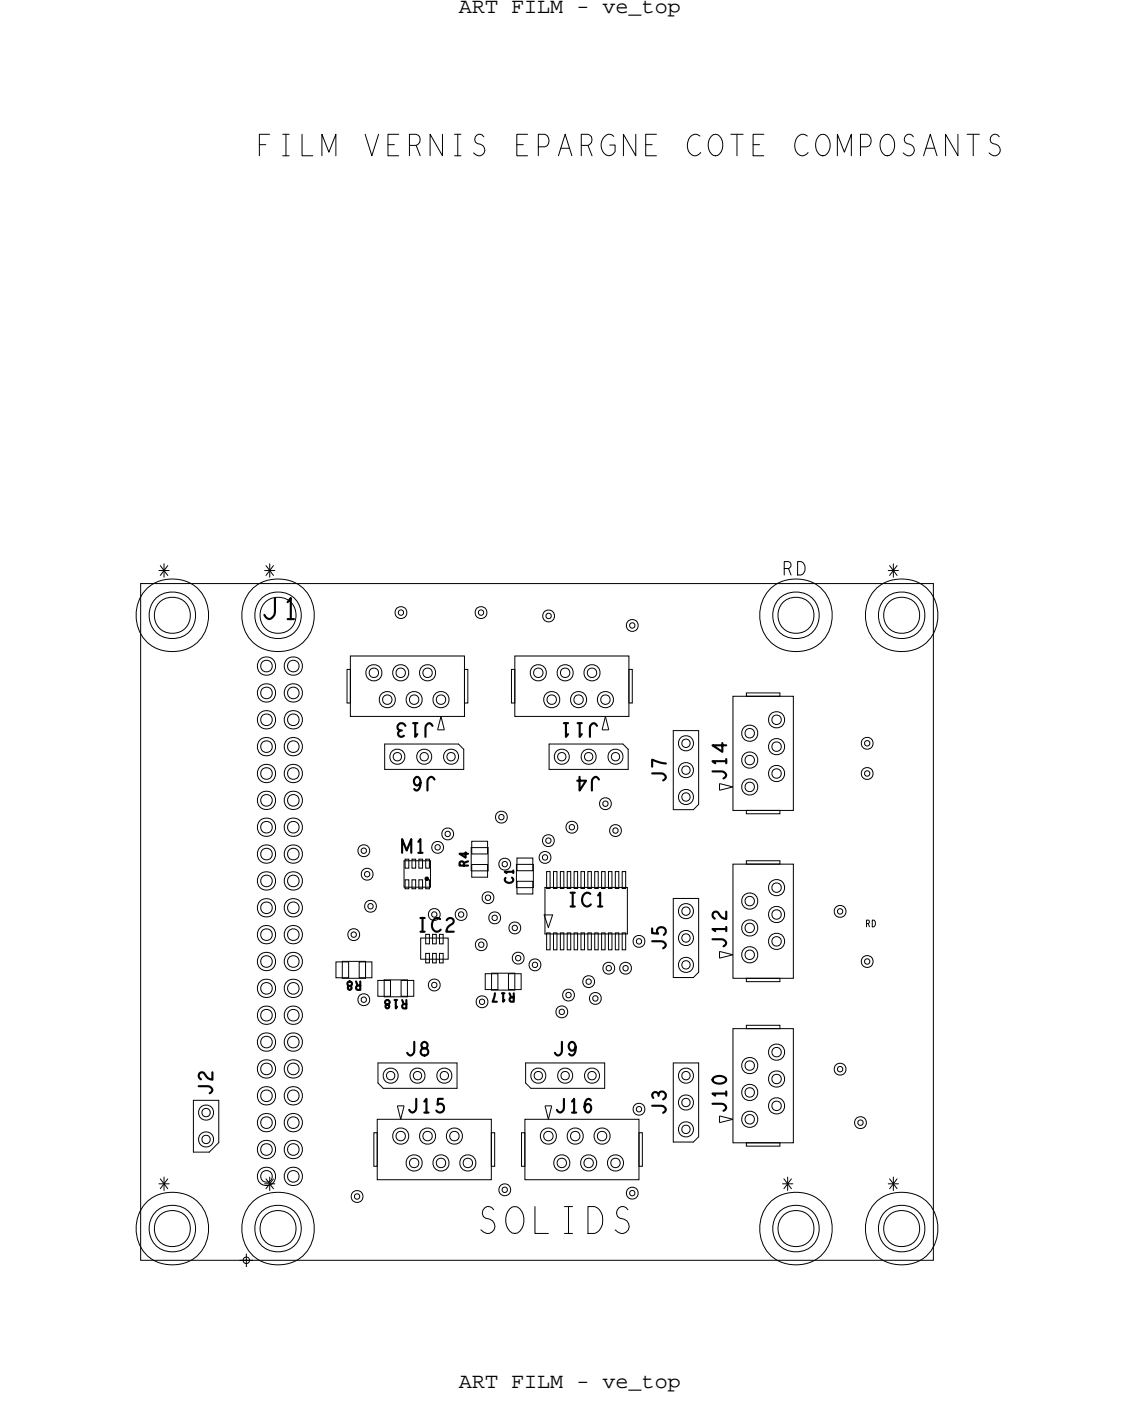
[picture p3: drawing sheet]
<svg xmlns="http://www.w3.org/2000/svg" width="108mm" height="132mm" viewBox="0 0 108 132" stroke-linecap="round" stroke-linejoin="round" font-family="sans-serif">
<defs><g id="words">
<text font-size="4.3" x="45.2" y="116.6">SOLIDS</text>
<text font-size="3.5" x="24.3" y="14.7">FILM VERNIS EPARGNE COTE COMPOSANTS</text>
<text font-size="3.4" x="24.8" y="58.6">J1</text>
<g font-size="2.2">
<text x="15" y="54.4">*</text>
<text x="25" y="54.4">*</text>
<text x="74" y="54.4">RD</text>
<text x="84" y="54.4">*</text>
<text x="41.1" y="68.4" transform="rotate(-180 41.1 68.4)">J13</text>
<text x="56.6" y="68.4" transform="rotate(-180 56.6 68.4)">J11</text>
<text x="41.3" y="73.5" transform="rotate(-180 41.3 73.5)">J6</text>
<text x="56.8" y="73.5" transform="rotate(-180 56.8 73.5)">J4</text>
<text x="63" y="74" transform="rotate(-90 63 74)">J7</text>
<text x="68.7" y="73.8" transform="rotate(-90 68.7 73.8)">J14</text>
<text x="38" y="80.7">M1</text>
<text x="39.5" y="88.1">IC2</text>
<text x="53.7" y="85.7">IC1</text>
<text x="63" y="89.8" transform="rotate(-90 63 89.8)">J5</text>
<text x="68.7" y="89.7" transform="rotate(-90 68.7 89.7)">J12</text>
<text x="38.4" y="99.8">J8</text>
<text x="52.3" y="99.8">J9</text>
<text x="20.1" y="103.6" transform="rotate(-90 20.1 103.6)">J2</text>
<text x="38.5" y="105.2">J15</text>
<text x="52.5" y="105.2">J16</text>
<text x="63" y="105.4" transform="rotate(-90 63 105.4)">J3</text>
<text x="68.7" y="105.2" transform="rotate(-90 68.7 105.2)">J10</text>
<text x="15" y="112.4">*</text>
<text x="25" y="112.4">*</text>
<text x="74" y="112.4">*</text>
<text x="84" y="112.4">*</text>
</g>
<g font-size="2.1">
<text x="43.4" y="1.2">ART FILM - ve_top</text>
<text x="43.4" y="131.3">ART FILM - ve_top</text>
</g>
<g font-size="1.3">
<text x="44.3" y="82" transform="rotate(-90 44.3 82)">R4</text>
<text x="48.6" y="83.6" transform="rotate(-90 48.6 83.6)">C1</text>
<text x="34.2" y="92.8" transform="rotate(-180 34.2 92.8)">R8</text>
<text x="38.6" y="94.6" transform="rotate(-180 38.6 94.6)">R18</text>
<text x="48.7" y="93.9" transform="rotate(-180 48.7 93.9)">R17</text>
</g>
<text font-size="1.1" x="81.9" y="87.6">RD</text>
</g></defs>
<!-- layer: Board Outline -->
<path d="M13.3 55.2h75v64h-75z" fill="none" stroke="#000" stroke-width=".09"/>
<!-- layer: Components -->
<g fill="none" stroke="#000" stroke-width=".09">
<path d="M13.9 55.7a3.5 3.5 0 0 1 3.5-.8 3.5 3.5 0 0 1 2.3 2.9 3.4 3.4 0 0 1-4.4 3.7 3.5 3.5 0 0 1-1.4-5.8zM23.9 55.7a3.5 3.5 0 0 1 3.5-.8 3.5 3.5 0 0 1 2.3 2.9 3.4 3.4 0 0 1-4.4 3.7 3.5 3.5 0 0 1-1.4-5.8zM72.9 55.7a3.5 3.5 0 0 1 3.5-.8 3.5 3.5 0 0 1 2.3 2.9 3.4 3.4 0 0 1-4.4 3.7 3.5 3.5 0 0 1-1.4-5.8zM82.9 55.7a3.5 3.5 0 0 1 3.5-.8 3.5 3.5 0 0 1 2.3 2.9 3.4 3.4 0 0 1-4.4 3.7 3.5 3.5 0 0 1-1.4-5.8zM32.8 63.3h.3v3.2h-.3zM33.1 62h10.8v5.8h-10.8zM36.4 70.4h7zM36.4 72.8h7.5zM36.4 70.4v2.4zM41.4 69h.6zM41.7 67.8l.3 1.2zM43.4 70.4l.5 .5z"/>
<path d="M43.9 70.9v1.9zM43.9 63.3h.4v3.2h-.4zM48.4 63.3h.3v3.2h-.3zM48.7 62h10.8v5.8h-10.8zM52 70.4h6.9zM52 72.8h7.4zM52 70.4v2.4zM57 69h.6zM57.3 67.8l.3 1.2zM58.9 70.4l.5 .5zM59.4 70.9v1.9zM59.5 63.3h.3v3.2h-.3z"/>
<path d="M63.7 76.6h1.9zM63.7 69.1v7.5zM63.7 69.1h2.4zM65.6 76.6l.5-.5zM66.1 69.1v7zM68.1 74.1v.6zM68.1 74.7l1.2-.3zM70.6 65.5h3.2v.3h-3.2zM70.6 76.6h3.2v.4h-3.2zM32.4 92.5h2.2zM32.4 90.9v1.6zM32.4 90.9h2.2z"/>
<path d="M34.6 90.9v1.6zM36.3 94.3h2.2zM36.3 92.7v1.6zM36.3 92.7h2.2zM38.2 81.4h2.5v2.5h-2.5zM38.5 92.7v1.6zM39.8 88.7h2.6v2h-2.6zM44.6 82.4h1.6zM44.6 80.2v2.2zM44.6 80.2h1.6zM46.2 80.2v2.2zM46.5 93.6h2.2z"/>
<path d="M46.5 92v1.6zM46.5 92h2.2zM48.7 92v1.6zM48.9 83.9h1.6zM48.9 81.7v2.2zM48.9 81.7h1.6zM50.5 81.7v2.2zM51.5 86.5h.8zM51.5 86.5l.4 1.2zM51.6 83.9v4.4zM51.6 88.3h7.8zM51.6 83.9h7.8z"/>
<path d="M52.3 86.5l-.4 1.2zM59.4 83.9v4.4zM63.7 92.4h1.9zM63.7 85v7.4zM63.7 85h2.4zM65.6 92.4l.5-.5zM66.1 85v6.9zM68.1 90v.6zM68.1 90.6l1.2-.3zM70.6 81.4h3.2v.3h-3.2zM70.6 92.5h3.2v.3h-3.2zM70.6 97h3.2v.3h-3.2z"/>
<path d="M13.9 113.7a3.5 3.5 0 0 1 3.5-.8 3.5 3.5 0 0 1 2.3 2.9 3.4 3.4 0 0 1-4.4 3.7 3.5 3.5 0 0 1-1.4-5.8zM18.3 104.1v4.9zM18.3 109h1.5zM19.8 109l.9-.9zM20.7 104.1v4zM23.9 113.7a3.5 3.5 0 0 1 3.5-.8 3.5 3.5 0 0 1 2.3 2.9 3.4 3.4 0 0 1-4.4 3.7 3.5 3.5 0 0 1-1.4-5.8zM35.4 107.1h.3v3.2h-.3zM35.7 105.9h10.8v5.7h-10.8zM35.8 102.4l.5 .5zM35.8 100.5v1.9zM35.8 100.5h7.4zM36.3 102.9h6.9z"/>
<path d="M37.6 104.6l.3 1.3zM37.6 104.6h.6zM43.2 100.5v2.4zM46.5 107.1h.3v3.2h-.3zM49.3 107.1h.4v3.2h-.4zM49.7 105.9h10.8v5.7h-10.8zM49.7 102.4l.5 .5zM49.7 100.5v1.9zM49.7 100.5h7.5zM50.2 102.9h7zM51.6 104.6h.6zM51.6 104.6l.3 1.3z"/>
<path d="M57.2 100.5v2.4zM60.5 107.1h.3v3.2h-.3zM63.7 108h1.9zM63.7 100.5v7.5zM63.7 100.5h2.4zM65.6 108l.5-.5zM66.1 100.5v7zM68.1 105.5v.7zM68.1 106.2l1.2-.3zM70.6 108.1h3.2v.3h-3.2zM72.9 113.7a3.5 3.5 0 0 1 3.5-.8 3.5 3.5 0 0 1 2.3 2.9 3.4 3.4 0 0 1-4.4 3.7 3.5 3.5 0 0 1-1.4-5.8zM82.9 113.7a3.5 3.5 0 0 1 3.5-.8 3.5 3.5 0 0 1 2.3 2.9 3.4 3.4 0 0 1-4.4 3.7 3.5 3.5 0 0 1-1.4-5.8z"/>
</g>
<path d="M40.3 83.1l.1-.1 .1 .2h-.1z" fill="none" stroke="#000" stroke-width=".2"/>
<!-- layer: Nets -->
<g fill="none" stroke="#000" stroke-width=".09">
<path d="M37.7 57.8l.2-.1 .2 .1 .1 .1-.1 .2-.2 .1-.2-.1v-.2zM45.3 57.8l.2-.1 .2 .1 .1 .1-.1 .2-.2 .1-.2-.1v-.2zM51.7 58.1l.2-.1 .2 .1 .1 .2-.1 .1-.2 .1-.2-.1v-.1zM59.6 59l.2-.1 .2 .1 .1 .2-.1 .1-.2 .1-.2-.1v-.1zM41.2 80l.2-.1 .2 .1 .1 .1-.1 .2-.2 .1-.2-.1v-.2zM42.2 78.7l.2-.1 .1 .1 .1 .2-.1 .1-.1 .1-.2-.1-.1-.1zM44.6 79.6h1.5v1.2h-1.5zM47.2 77.1l.2-.1 .2 .1 .1 .2-.1 .2h-.2h-.2v-.2zM51.7 79.3l.2-.1 .2 .1v.2v.2l-.2 .1-.2-.1-.1-.2zM53.9 78.1l.2-.1 .2 .1 .1 .1-.1 .2-.2 .1-.2-.1v-.2zM57.1 75.8h.2h.2v.2v.2l-.2 .1-.2-.1-.1-.2zM58 78.4l.2-.1 .2 .1 .1 .1-.1 .2-.2 .1-.2-.1v-.2z"/>
<path d="M81.9 70.1l.1-.1 .2 .1 .1 .2-.1 .2h-.2h-.1l-.1-.2zM81.9 73l.1-.1 .2 .1 .1 .2-.1 .1-.2 .1-.1-.1-.1-.1zM31.8 91h1.2v1.5h-1.2zM33.3 88.2l.2-.1 .2 .1v.2v.2h-.2h-.2l-.1-.2zM34 91h1.2v1.5h-1.2zM34.2 94.4l.2-.1 .2 .1 .1 .1-.1 .2-.2 .1-.2-.1v-.2zM34.2 80.3l.2-.1 .2 .1 .1 .2-.1 .1-.2 .1-.2-.1v-.1zM34.5 82.5l.2-.1 .2 .1 .1 .2-.1 .2h-.2h-.2v-.2zM34.9 85.5h.2h.1l.1 .2-.1 .2-.1 .1-.2-.1-.1-.2zM35.7 92.7h1.2v1.5h-1.2zM37.9 92.7h1.2v1.5h-1.2zM38.3 83.2h.4v.9h-.4z"/>
<path d="M38.3 81.3h.4v.8h-.4zM39 83.2h.3v.9h-.3zM39 81.3h.3v.8h-.3zM39.6 83.2h.4v.9h-.4zM39.6 81.3h.4v.8h-.4zM40.3 81.3h.3v.8h-.3zM40.3 83.2h.3v.9h-.3zM40.3 88.4h.3v.9h-.3zM40.3 90.2h.3v.9h-.3zM40.9 93l.2-.1 .2 .1v.2v.1l-.2 .1-.2-.1-.1-.1zM40.9 90.2h.4v.9h-.4zM40.9 88.4h.4v.9h-.4z"/>
<path d="M41.6 90.2h.3v.9h-.3zM41.6 88.4h.3v.9h-.3zM43.4 86.3l.2-.1 .2 .1 .1 .2-.1 .2h-.2h-.2v-.2zM44.6 81.8h1.5v1.2h-1.5zM45.3 89.2l.2-.1 .2 .1 .1 .1-.1 .2-.2 .1-.2-.1v-.2zM45.4 94.6l.2-.1 .2 .1 .1 .1-.1 .2-.2 .1-.2-.1v-.2zM45.9 92.1h1.2v1.5h-1.2zM46 84.7l.2-.1 .2 .1v.2v.2l-.2 .1-.2-.1-.1-.2zM46.6 86.6h.2h.2l.1 .2-.1 .2-.2 .1-.2-.1-.1-.2zM47.6 81.5h.2h.1l.1 .2-.1 .2-.1 .1-.2-.1-.1-.2zM48.1 92.1h1.2v1.5h-1.2zM48.5 87.6l.2-.1 .2 .1 .1 .2-.1 .1-.2 .1-.2-.1v-.1z"/>
<path d="M48.8 90.4h.2h.2l.1 .2-.1 .2-.2 .1-.2-.1v-.2zM48.9 81.1h1.5v1.2h-1.5zM48.9 83.3h1.5v1.2h-1.5zM50.4 91.1l.2-.1 .2 .1 .1 .1-.1 .2-.2 .1-.2-.1v-.2zM51.4 80.9l.2-.1 .2 .1v.2v.2h-.2h-.2l-.1-.2zM51.7 82.4h.3v1.6h-.3zM51.7 88.2h.3v1.6h-.3zM52.4 82.4h.3v1.6h-.3zM52.4 88.2h.3v1.6h-.3zM53 95.5l.2-.1 .1 .1 .1 .2-.1 .2h-.1h-.2l-.1-.2zM53 88.2h.3v1.6h-.3zM53 82.4h.3v1.6h-.3z"/>
<path d="M53.6 93.9h.2h.2v.2v.2l-.2 .1-.2-.1-.1-.2zM53.7 88.2h.3v1.6h-.3zM53.7 82.4h.3v1.6h-.3zM54.3 82.4h.3v1.6h-.3zM54.3 88.2h.3v1.6h-.3zM55 82.4h.3v1.6h-.3zM55 88.2h.3v1.6h-.3zM55.5 92.7l.2-.1 .2 .1v.1v.2l-.2 .1-.2-.1-.1-.2zM55.6 82.4h.3v1.6h-.3zM55.6 88.2h.3v1.6h-.3zM56.1 94.2h.2h.2l.1 .2-.1 .2-.2 .1-.2-.1v-.2zM56.3 82.4h.3v1.6h-.3z"/>
<path d="M56.3 88.2h.3v1.6h-.3zM56.9 82.4h.3v1.6h-.3zM56.9 88.2h.3v1.6h-.3zM57.4 91.4l.2-.1 .2 .1 .1 .2-.1 .1-.2 .1-.2-.1-.1-.1zM57.6 82.4h.3v1.6h-.3zM57.6 88.2h.3v1.6h-.3zM58.2 82.4h.3v1.6h-.3zM58.2 88.2h.3v1.6h-.3zM58.9 82.4h.3v1.6h-.3zM58.9 88.2h.3v1.6h-.3zM59 91.4l.2-.1 .2 .1v.2v.1l-.2 .1-.2-.1-.1-.1zM60.3 88.9l.2-.1 .1 .1 .1 .1-.1 .2-.1 .1-.2-.1-.1-.2z"/>
<path d="M79.3 86l.2-.1 .2 .1v.2v.2h-.2h-.2l-.1-.2zM81.9 90.8l.1-.1 .2 .1 .1 .1-.1 .2-.2 .1-.1-.1-.1-.2zM33.6 113l.2-.1 .2 .1v.2v.1l-.2 .1-.2-.1-.1-.1zM47.6 112.3h.2h.1l.1 .2-.1 .2-.1 .1-.2-.1-.1-.2zM59.6 112.7l.2-.1 .2 .1 .1 .1-.1 .2-.2 .1-.2-.1v-.2zM60.3 104.7l.2-.1 .1 .1 .1 .2-.1 .2-.1 .1-.2-.1-.1-.2zM79.3 100.9h.2h.2v.2v.2l-.2 .1-.2-.1-.1-.2zM81.2 106l.2-.1 .2 .1 .1 .2-.1 .1-.2 .1-.2-.1v-.1z"/>
<circle cx="16.3" cy="58.2" r="2.21"/>
<circle cx="16.3" cy="58.2" r="1.71"/>
<circle cx="26.3" cy="58.2" r="2.21"/>
<circle cx="26.3" cy="58.2" r="1.71"/>
<circle cx="37.9" cy="57.9" r=".56"/>
<circle cx="45.5" cy="57.9" r=".56"/>
<circle cx="51.9" cy="58.3" r=".56"/>
<circle cx="59.8" cy="59.2" r=".56"/>
<circle cx="75.3" cy="58.2" r="2.21"/>
<circle cx="75.3" cy="58.2" r="1.71"/>
<circle cx="85.3" cy="58.2" r="2.21"/>
<circle cx="85.3" cy="58.2" r="1.71"/>
<circle cx="25.2" cy="63" r=".87"/>
<circle cx="25.2" cy="65.5" r=".87"/>
<circle cx="25.2" cy="78.2" r=".87"/>
<circle cx="25.2" cy="70.6" r=".87"/>
<circle cx="25.2" cy="75.7" r=".87"/>
<circle cx="25.2" cy="73.2" r=".87"/>
<circle cx="25.2" cy="68.1" r=".87"/>
<circle cx="25.2" cy="75.7" r=".55"/>
<circle cx="25.2" cy="78.2" r=".55"/>
<circle cx="25.2" cy="73.2" r=".55"/>
<circle cx="25.2" cy="63" r=".55"/>
<circle cx="25.2" cy="68.1" r=".55"/>
<circle cx="25.2" cy="65.5" r=".55"/>
<circle cx="25.2" cy="70.6" r=".55"/>
<circle cx="27.7" cy="63" r=".87"/>
<circle cx="27.7" cy="70.6" r=".87"/>
<circle cx="27.7" cy="65.5" r=".87"/>
<circle cx="27.7" cy="73.2" r=".87"/>
<circle cx="27.7" cy="75.7" r=".87"/>
<circle cx="27.7" cy="68.1" r=".87"/>
<circle cx="27.7" cy="78.2" r=".87"/>
<circle cx="27.7" cy="73.2" r=".55"/>
<circle cx="27.7" cy="70.6" r=".55"/>
<circle cx="27.7" cy="65.5" r=".55"/>
<circle cx="27.7" cy="75.7" r=".55"/>
<circle cx="27.7" cy="68.1" r=".55"/>
<circle cx="27.7" cy="78.2" r=".55"/>
<circle cx="27.7" cy="63" r=".55"/>
<circle cx="35.4" cy="63.6" r=".45"/>
<circle cx="35.4" cy="63.6" r=".77"/>
<circle cx="36.6" cy="66.2" r=".45"/>
<circle cx="36.6" cy="66.2" r=".77"/>
<circle cx="37.6" cy="71.6" r=".4"/>
<circle cx="37.6" cy="71.6" r=".72"/>
<circle cx="37.9" cy="63.6" r=".45"/>
<circle cx="37.9" cy="63.6" r=".77"/>
<circle cx="39.2" cy="66.2" r=".45"/>
<circle cx="39.2" cy="66.2" r=".77"/>
<circle cx="40.1" cy="71.6" r=".4"/>
<circle cx="40.1" cy="71.6" r=".72"/>
<circle cx="40.4" cy="63.6" r=".45"/>
<circle cx="40.5" cy="63.6" r=".77"/>
<circle cx="41.7" cy="66.2" r=".45"/>
<circle cx="41.7" cy="66.2" r=".77"/>
<circle cx="42.4" cy="78.9" r=".56"/>
<circle cx="42.7" cy="71.6" r=".4"/>
<circle cx="42.7" cy="71.6" r=".72"/>
<circle cx="47.4" cy="77.3" r=".56"/>
<circle cx="50.9" cy="63.6" r=".45"/>
<circle cx="50.9" cy="63.6" r=".77"/>
<circle cx="51.9" cy="79.5" r=".56"/>
<circle cx="52.2" cy="66.2" r=".45"/>
<circle cx="52.2" cy="66.2" r=".77"/>
<circle cx="53.1" cy="71.6" r=".4"/>
<circle cx="53.2" cy="71.6" r=".72"/>
<circle cx="53.5" cy="63.6" r=".45"/>
<circle cx="53.5" cy="63.6" r=".77"/>
<circle cx="54.1" cy="78.2" r=".56"/>
<circle cx="54.7" cy="66.2" r=".45"/>
<circle cx="54.7" cy="66.2" r=".77"/>
<circle cx="55.7" cy="71.6" r=".4"/>
<circle cx="55.7" cy="71.6" r=".72"/>
<circle cx="56" cy="63.6" r=".45"/>
<circle cx="56" cy="63.6" r=".77"/>
<circle cx="57.3" cy="76" r=".56"/>
<circle cx="57.3" cy="66.2" r=".45"/>
<circle cx="57.3" cy="66.2" r=".77"/>
<circle cx="58.2" cy="78.6" r=".56"/>
<circle cx="58.2" cy="71.6" r=".4"/>
<circle cx="58.2" cy="71.6" r=".72"/>
<circle cx="64.9" cy="75.4" r=".4"/>
<circle cx="64.9" cy="70.3" r=".4"/>
<circle cx="64.9" cy="72.8" r=".4"/>
<circle cx="64.9" cy="72.8" r=".72"/>
<circle cx="64.9" cy="75.4" r=".72"/>
<circle cx="64.9" cy="70.3" r=".72"/>
<circle cx="70.9" cy="74.4" r=".45"/>
<circle cx="70.9" cy="71.9" r=".45"/>
<circle cx="70.9" cy="69.3" r=".45"/>
<circle cx="70.9" cy="74.4" r=".77"/>
<circle cx="70.9" cy="71.9" r=".77"/>
<circle cx="70.9" cy="69.3" r=".77"/>
<circle cx="73.5" cy="73.2" r=".45"/>
<circle cx="73.5" cy="70.6" r=".45"/>
<circle cx="73.5" cy="68.1" r=".45"/>
<circle cx="73.5" cy="73.2" r=".77"/>
<circle cx="73.5" cy="68.1" r=".77"/>
<circle cx="73.5" cy="70.6" r=".77"/>
<circle cx="82" cy="73.2" r=".56"/>
<circle cx="82" cy="70.3" r=".56"/>
<circle cx="25.2" cy="90.9" r=".87"/>
<circle cx="25.2" cy="93.5" r=".87"/>
<circle cx="25.2" cy="88.4" r=".87"/>
<circle cx="25.2" cy="98.6" r=".87"/>
<circle cx="25.2" cy="96" r=".87"/>
<circle cx="25.2" cy="80.8" r=".87"/>
<circle cx="25.2" cy="85.9" r=".87"/>
<circle cx="25.2" cy="83.3" r=".87"/>
<circle cx="25.2" cy="96" r=".55"/>
<circle cx="25.2" cy="90.9" r=".55"/>
<circle cx="25.2" cy="83.3" r=".55"/>
<circle cx="25.2" cy="80.8" r=".55"/>
<circle cx="25.2" cy="85.9" r=".55"/>
<circle cx="25.2" cy="93.5" r=".55"/>
<circle cx="25.2" cy="98.6" r=".55"/>
<circle cx="25.2" cy="88.4" r=".55"/>
<circle cx="27.7" cy="85.9" r=".87"/>
<circle cx="27.7" cy="98.6" r=".87"/>
<circle cx="27.7" cy="80.8" r=".87"/>
<circle cx="27.7" cy="83.3" r=".87"/>
<circle cx="27.7" cy="93.5" r=".87"/>
<circle cx="27.7" cy="88.4" r=".87"/>
<circle cx="27.7" cy="96" r=".87"/>
<circle cx="27.7" cy="90.9" r=".87"/>
<circle cx="27.7" cy="88.4" r=".55"/>
<circle cx="27.7" cy="90.9" r=".55"/>
<circle cx="27.7" cy="96" r=".55"/>
<circle cx="27.7" cy="83.3" r=".55"/>
<circle cx="27.7" cy="93.5" r=".55"/>
<circle cx="27.7" cy="80.8" r=".55"/>
<circle cx="27.7" cy="85.9" r=".55"/>
<circle cx="27.7" cy="98.6" r=".55"/>
<circle cx="33.5" cy="88.4" r=".56"/>
<circle cx="34.4" cy="80.5" r=".56"/>
<circle cx="34.4" cy="94.6" r=".56"/>
<circle cx="34.7" cy="82.7" r=".56"/>
<circle cx="35.1" cy="85.7" r=".56"/>
<circle cx="41.1" cy="93.2" r=".56"/>
<circle cx="41.1" cy="86.5" r=".56"/>
<circle cx="41.4" cy="80.1" r=".56"/>
<circle cx="43.6" cy="86.5" r=".56"/>
<circle cx="45.5" cy="89.3" r=".56"/>
<circle cx="45.6" cy="94.7" r=".56"/>
<circle cx="46.2" cy="84.9" r=".56"/>
<circle cx="46.8" cy="86.8" r=".56"/>
<circle cx="47.8" cy="81.7" r=".56"/>
<circle cx="48.7" cy="87.8" r=".56"/>
<circle cx="49" cy="90.6" r=".56"/>
<circle cx="50.6" cy="91.3" r=".56"/>
<circle cx="51.6" cy="81.1" r=".56"/>
<circle cx="53.1" cy="95.7" r=".56"/>
<circle cx="53.8" cy="94.1" r=".56"/>
<circle cx="55.7" cy="92.8" r=".56"/>
<circle cx="56.3" cy="94.4" r=".56"/>
<circle cx="57.6" cy="91.6" r=".56"/>
<circle cx="59.2" cy="91.6" r=".56"/>
<circle cx="60.5" cy="89" r=".56"/>
<circle cx="64.9" cy="88.7" r=".4"/>
<circle cx="64.9" cy="86.2" r=".4"/>
<circle cx="64.9" cy="91.3" r=".4"/>
<circle cx="64.9" cy="88.7" r=".72"/>
<circle cx="64.9" cy="86.2" r=".72"/>
<circle cx="64.9" cy="91.3" r=".72"/>
<circle cx="70.9" cy="87.8" r=".45"/>
<circle cx="70.9" cy="90.3" r=".45"/>
<circle cx="70.9" cy="85.2" r=".45"/>
<circle cx="70.9" cy="85.2" r=".77"/>
<circle cx="70.9" cy="87.8" r=".77"/>
<circle cx="70.9" cy="90.3" r=".77"/>
<circle cx="73.5" cy="84" r=".45"/>
<circle cx="73.5" cy="99.5" r=".45"/>
<circle cx="73.5" cy="86.5" r=".45"/>
<circle cx="73.5" cy="89" r=".45"/>
<circle cx="73.5" cy="86.5" r=".77"/>
<circle cx="73.5" cy="89" r=".77"/>
<circle cx="73.5" cy="84" r=".77"/>
<circle cx="73.5" cy="99.5" r=".77"/>
<circle cx="79.5" cy="86.2" r=".56"/>
<circle cx="82" cy="90.9" r=".56"/>
<circle cx="16.3" cy="116.2" r="2.21"/>
<circle cx="16.3" cy="116.2" r="1.71"/>
<circle cx="19.5" cy="105.2" r=".4"/>
<circle cx="19.5" cy="107.8" r=".4"/>
<circle cx="19.5" cy="105.2" r=".72"/>
<circle cx="19.5" cy="107.8" r=".72"/>
<circle cx="25.2" cy="108.7" r=".87"/>
<circle cx="25.2" cy="103.6" r=".87"/>
<circle cx="25.2" cy="106.2" r=".87"/>
<circle cx="25.2" cy="101.1" r=".87"/>
<circle cx="25.2" cy="111.3" r=".87"/>
<circle cx="25.2" cy="108.7" r=".55"/>
<circle cx="25.2" cy="101.1" r=".55"/>
<circle cx="25.2" cy="103.6" r=".55"/>
<circle cx="25.2" cy="106.2" r=".55"/>
<circle cx="26.3" cy="116.2" r="2.21"/>
<circle cx="26.3" cy="116.2" r="1.71"/>
<circle cx="27.7" cy="103.6" r=".87"/>
<circle cx="27.7" cy="101.1" r=".87"/>
<circle cx="27.7" cy="106.2" r=".87"/>
<circle cx="27.7" cy="108.7" r=".87"/>
<circle cx="27.7" cy="111.3" r=".87"/>
<circle cx="27.7" cy="108.7" r=".55"/>
<circle cx="27.7" cy="103.6" r=".55"/>
<circle cx="27.7" cy="101.1" r=".55"/>
<circle cx="27.7" cy="106.2" r=".55"/>
<circle cx="27.7" cy="111.3" r=".55"/>
<circle cx="33.8" cy="113.2" r=".56"/>
<circle cx="37" cy="101.7" r=".4"/>
<circle cx="37" cy="101.7" r=".72"/>
<circle cx="37.9" cy="107.4" r=".45"/>
<circle cx="37.9" cy="107.4" r=".77"/>
<circle cx="39.2" cy="110" r=".45"/>
<circle cx="39.2" cy="110" r=".77"/>
<circle cx="39.5" cy="101.7" r=".4"/>
<circle cx="39.5" cy="101.7" r=".72"/>
<circle cx="40.4" cy="107.4" r=".45"/>
<circle cx="40.5" cy="107.4" r=".77"/>
<circle cx="41.7" cy="110" r=".45"/>
<circle cx="41.7" cy="110" r=".77"/>
<circle cx="42" cy="101.7" r=".4"/>
<circle cx="42" cy="101.7" r=".72"/>
<circle cx="43" cy="107.4" r=".45"/>
<circle cx="43" cy="107.4" r=".77"/>
<circle cx="44.3" cy="110" r=".45"/>
<circle cx="44.3" cy="110" r=".77"/>
<circle cx="47.8" cy="112.5" r=".56"/>
<circle cx="50.9" cy="101.7" r=".4"/>
<circle cx="50.9" cy="101.7" r=".72"/>
<circle cx="51.9" cy="107.4" r=".45"/>
<circle cx="51.9" cy="107.4" r=".77"/>
<circle cx="53.1" cy="110" r=".45"/>
<circle cx="53.2" cy="110" r=".77"/>
<circle cx="53.5" cy="101.7" r=".4"/>
<circle cx="53.5" cy="101.7" r=".72"/>
<circle cx="54.4" cy="107.4" r=".45"/>
<circle cx="54.4" cy="107.4" r=".77"/>
<circle cx="55.7" cy="110" r=".45"/>
<circle cx="55.7" cy="110" r=".77"/>
<circle cx="56" cy="101.7" r=".4"/>
<circle cx="56" cy="101.7" r=".72"/>
<circle cx="57" cy="107.4" r=".45"/>
<circle cx="57" cy="107.4" r=".77"/>
<circle cx="58.2" cy="110" r=".45"/>
<circle cx="58.2" cy="110" r=".77"/>
<circle cx="59.8" cy="112.8" r=".56"/>
<circle cx="60.5" cy="104.9" r=".56"/>
<circle cx="64.9" cy="104.3" r=".4"/>
<circle cx="64.9" cy="101.7" r=".4"/>
<circle cx="64.9" cy="106.8" r=".4"/>
<circle cx="64.9" cy="101.7" r=".72"/>
<circle cx="64.9" cy="104.3" r=".72"/>
<circle cx="64.9" cy="106.8" r=".72"/>
<circle cx="70.9" cy="105.9" r=".45"/>
<circle cx="70.9" cy="103.3" r=".45"/>
<circle cx="70.9" cy="100.8" r=".45"/>
<circle cx="70.9" cy="105.9" r=".77"/>
<circle cx="70.9" cy="103.3" r=".77"/>
<circle cx="70.9" cy="100.8" r=".77"/>
<circle cx="73.5" cy="104.6" r=".45"/>
<circle cx="73.5" cy="102" r=".45"/>
<circle cx="73.5" cy="102.1" r=".77"/>
<circle cx="73.5" cy="104.6" r=".77"/>
<circle cx="75.3" cy="116.2" r="2.21"/>
<circle cx="75.3" cy="116.2" r="1.71"/>
<circle cx="79.5" cy="101.1" r=".56"/>
<circle cx="81.4" cy="106.2" r=".56"/>
<circle cx="85.3" cy="116.2" r="2.21"/>
<circle cx="85.3" cy="116.2" r="1.71"/>
</g>
<!-- layer: Text -->
<path d="M15.5 53.3v1.3M25.5 53.3v1.3M84.5 53.3v1.3M15.5 111.3v1.3M25.5 111.3v1.3M74.5 111.3v1.3M84.5 111.3v1.3" fill="none" stroke="#000" stroke-width=".09"/>
<!-- layer: Drawing Origin -->
<path d="M22.7 119.2h1.2M23.1 119l.2-.1 .2 .1 .1 .2-.1 .2-.2 .1-.2-.1-.1-.2zM23.3 118.6v1.2" fill="none" stroke="#000" stroke-width=".09"/>
<!-- layer: All Others -->
<path d="M69.3 65.8h5.8v10.8h-5.8zM69.3 81.7h5.8v10.8h-5.8zM69.3 97.3h5.8v10.8h-5.8z" fill="none" stroke="#000" stroke-width=".09"/>
<use href="#words"/>
</svg>
